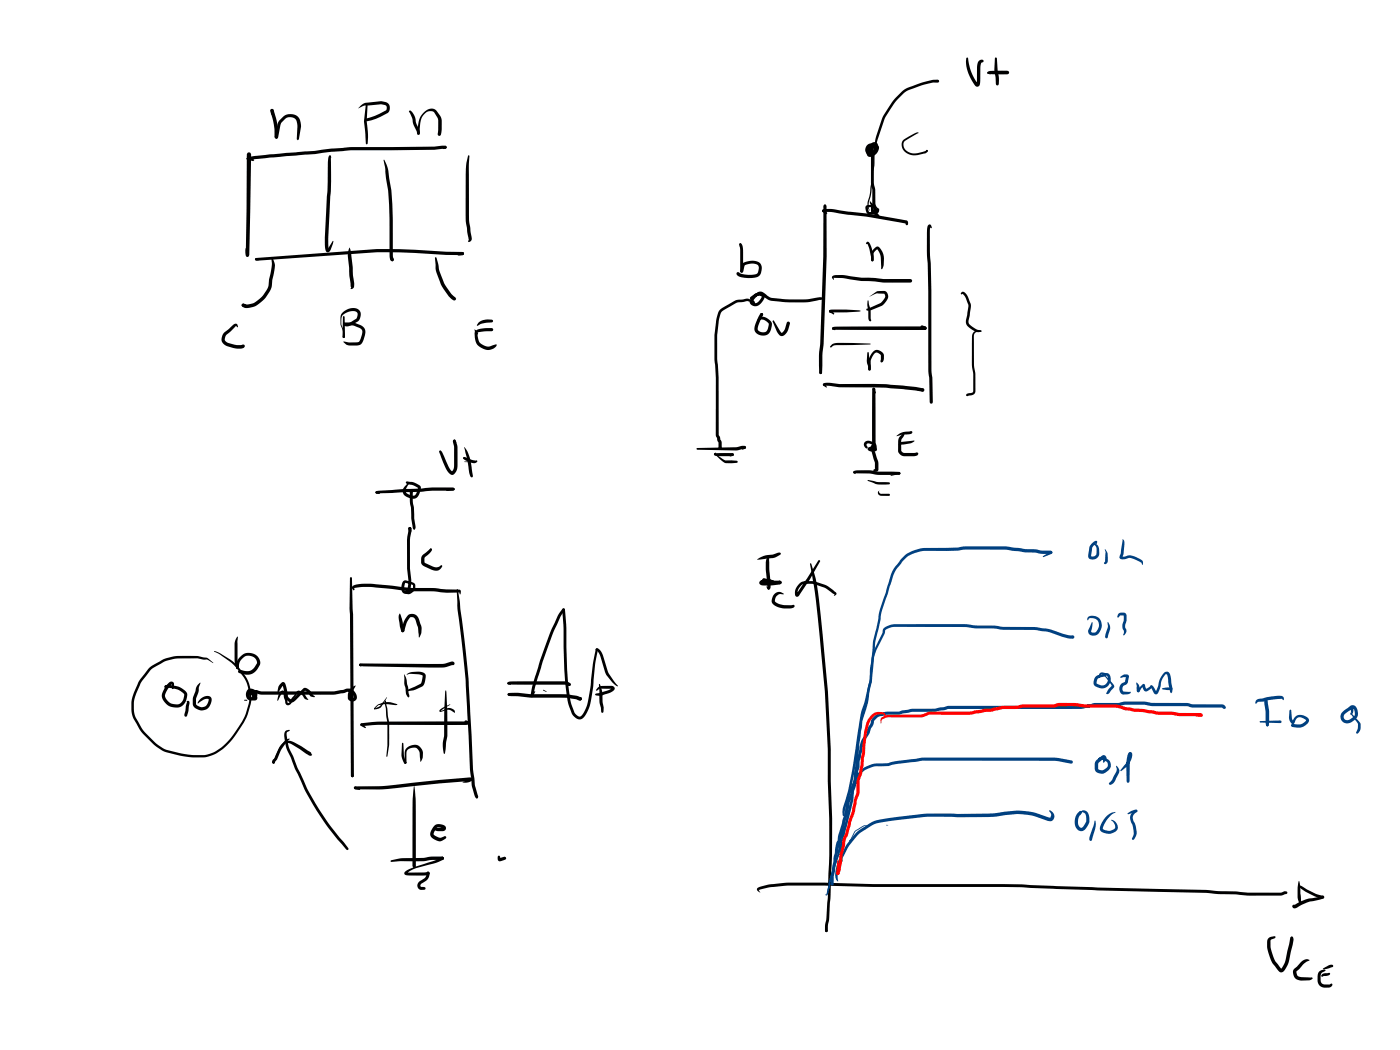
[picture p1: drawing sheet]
<svg xmlns="http://www.w3.org/2000/svg" width="285mm" height="214mm" viewBox="0 0 285 214" stroke-linecap="round" stroke-linejoin="round" font-family="sans-serif">
<g fill="#000">
<path d="M196.7 11.8l.2-.1 .2 .1a10.2 10.2 0 0 0 2 5.2l-.3 .1 .1-3.4a1.18 1.18 0 0 1 1.1-1.6l.3 .3-.1 .2-.4 .2-.2 .6v3.1a.93 .93 0 0 1-.5 1.2h-.2a7.5 7.5 0 0 1-2.2-5.9zM201.1 14.6h.1a12.9 12.9 0 0 1 4.2-.1l.1 .3-.1 .2-.3 .1h-3.9l-.2-.2zM201.1 14.7l.3 .1 .3 .3-.6-.1zM202.8 11.6l.2 .2 .1 2.6a6.2 6.2 0 0 1 .2 2.9l-.2 .1-.3-.3-.3-2.6 .1-2.7zM50.3 32.1l1.3-.3 3.3-.4 9.2-.7 3.8-.5a56.6 56.6 0 0 1 8.9-.3h11.6l1.6-.2h.7l.2 .3-.3 .3-2.2 .2-11.6 .1a99 99 0 0 0-14.2 .9l-7.6 .6-4.5 .5-.2-.1zM50.4 31.1l.3-.1 .3 .1 .1 .3-.3 20.4-.1 .3-.3 .2-.3-.1-.1-.4 .3-20.4zM50.3 32.1h.5l1 .5-.2 .2-1.1-.2-.3-.3zM55.1 22.3l.3-.1 .3 .3-.1 .8-.2 .1-.2-.1zM55.1 22.3h.5a12.8 12.8 0 0 1 1 5.5l-.1 .3-.2 .1-.3-.2a16.4 16.4 0 0 0-.9-5.4v.1zM56.9 24.5l.7-.7a2.17 2.17 0 0 1 3.5 .7l.2 1.3-.4 2.6-.3 .2-.2-.3 .2-2.6-.2-1a1.13 1.13 0 0 0-1-.8l-1 .1-1.1 1-.7 3-.3 .2-.3-.1v-.3l.5-2.5zM67 31.7h.3l.1 .4h-.3zM67 31.8a.22 .22 0 0 1 .3-.1 .22 .22 0 0 1 0 .3l.1 .1a93.9 93.9 0 0 1-.3 11.1l-.3 5.2 .1 2.3 .2 .3a.44 .44 0 0 1-.6 .3 .44 .44 0 0 1-.3-.5l-.1-2.4 .6-9.5 .1-5.9z"/>
<path d="M73.4 21.5l1-.6 2.5-.2a3.1 3.1 0 0 1 2.1 .3 1.34 1.34 0 0 1-.2 2.1 9.3 9.3 0 0 1-4.3 1.6l-.2-.3v-.2l.3-.1a14 14 0 0 0 4-1.6 .7 .7 0 0 0-.2-1.1l-.8-.2-3.3 .3-1.4 .6zM74.5 21.2l.2-.2 .2 .2-.2 3.5 .2 3.2v1.3l-.2 .2-.2-.2-.4-4.5zM78.1 32.5l.2 .1 .4 .8 .4 1.5a53.4 53.4 0 0 1 .9 13v4.3l.2 .7a.41 .41 0 0 1-.5 .2 .41 .41 0 0 1-.3-.5l-.1-.4a145.3 145.3 0 0 0-.3-13.4zM83.2 22.7l.2-.2a3.4 3.4 0 0 1 1.4 2.6v.2a2.59 2.59 0 0 1 .7 1.9l-.1 .2a.53 .53 0 0 1-.6-.7 7.9 7.9 0 0 1-1-2.9zM86.3 22.9a1.77 1.77 0 0 1 2.6-.3l.8 1.1 .2 .9a5.1 5.1 0 0 1-.2 3h-.5l-.1-.3 .1-2.9-.8-1.5a1.62 1.62 0 0 0-2.4 .9 7.7 7.7 0 0 0-.6 3.6h-.4l-.1-.3a5.9 5.9 0 0 1 1-3.8zM90.2 29.9l.4-.2 .3 .3-.1 .2-.5 .2-.2-.3zM95.3 31.7l.1-.1 .2 .1-.1 1.9v11.2l.6 3.7-.2 .5a.3 .3 0 0 1-.3 .3 .3 .3 0 0 1-.3-.3l.2-.2-.6-3.4-.1-1.6v-9.4zM177.3 29.3a.74 .74 0 0 1 1-.3 .74 .74 0 0 1 .4 .9 1.08 1.08 0 0 1-.5 1.3 1.08 1.08 0 0 1-1.3-.2l.6-1.2 .3-.1 .4 .3h-.5l-.5 .9a.82 .82 0 0 0 .9-.1 .82 .82 0 0 0 .2-.9v-.2a.41 .41 0 0 0-.3-.5 .41 .41 0 0 0-.5 .4l-.3 .5v.8a1.3 1.3 0 0 0 1.1-.9v-.6h.1l-.5 .9a.73 .73 0 0 1 0-.8 .73 .73 0 0 1 .7-.3l.1 .8a1.43 1.43 0 0 1-1.8 1.1v-1zM182.4 19.9a6 6 0 0 1 3.4-2.4l1.1-.4a13.9 13.9 0 0 1 4-.9l.2 .1v.4a16.8 16.8 0 0 0-6.9 2.1 17 17 0 0 0-4.1 5.4l-1.2 3.7a3.3 3.3 0 0 0-.3 2.4l-.2 .1a3 3 0 0 1 0-2.7l.7-2a13.9 13.9 0 0 1 3.1-5.6zM176.6 29.5a1.7 1.7 0 0 1 2.4 .5 1.82 1.82 0 0 1-2.3 1.8 1.55 1.55 0 0 1 .1-1.6 1.55 1.55 0 0 1 1.5-.7 .67 .67 0 0 1 .3 1l-.1 .4-.2-.8-.3-.2a1.28 1.28 0 0 0-.9 1.5 1.48 1.48 0 0 0 1.3-1.4 1.27 1.27 0 0 0-1.4-.1l-.1 .1a.69 .69 0 0 0 .3 1.1h.3l.4-.4v-1h.1l-.1 7.5 .3 1.3v2.9l.3 .9v.9l.6 .8-.3 .3-.8-.7-.1-1.2-.3-1v-2.7l-.3-1.5v-7.3a.59 .59 0 0 1 .6-.7 .59 .59 0 0 1 .6 .8 1.43 1.43 0 0 1-.8 1.7 1.23 1.23 0 0 1-1.4-.7 1.23 1.23 0 0 1 .3-1.5zM183.9 28.5l2.2-1.3 .7-.3 .2 .1-2.5 1.5a1.41 1.41 0 0 0-.5 1.5 1.41 1.41 0 0 0 1.1 1l1.2 .2 2.3-.5 .1-.2 .2 .1v.3l-.3 .2-1.8 .5a2.56 2.56 0 0 1-3.2-1.7v-.8zM188.7 30.5l.2 .2-.2 .2-.1-.2z"/>
<path d="M188.6 30.5l.3 .3-.6 .5zM50 50.6l.1-.1 .1 .1 .5 1.3-.1 .3-.2 .1a1.47 1.47 0 0 1-.4-1.7zM52 52.6l24.7-1.9h4.7l9.4 .6h3.3l.3 .1 .1 .2-.3 .3h-3.4l-9.4-.5h-4.7l-24.2 1.7-.5-.1zM52 52.6h.7l.2 .2-.2 .2h-.5h-.2zM55.2 52.5l.2-.1 .1 .1 .4 .9a10.2 10.2 0 0 1-.5 4 6.5 6.5 0 0 1-3.2 4.8l-1.4 .5a1.35 1.35 0 0 1-1.6-.6l.3-.3 .6 .2a5.3 5.3 0 0 0 4.4-3.4l.8-4.2zM67.8 49.1h.1l-.1 .5-.5 1.3-.4 .4h-.4v-.5l.3-.2zM71.1 50.4l.4 1.3 .6 5.9-.1 .9-.5 .4-.7-6.9zM79.6 52.3l.2-.1 .2 .2 .2 .5-.1 .2h-.5zM79.6 52.7l.3-.1 .2 .1 .1 .2-.2 .3-.4-.1zM88.5 52.5l.2-.2 .2 .2 .6 2.7a11.8 11.8 0 0 0 2.4 4.7l1 .9a.58 .58 0 0 1-.6 .4 .58 .58 0 0 1-.5-.4l-.4-.5a13.9 13.9 0 0 1-2.7-5.7zM93.2 51.6l1-.3 .3 .3-.2 .3-.9 .1h-.2zM93.9 51.5l.3-.2 .2 .1v.4l-.2 .2-.3-.1z"/>
<path d="M150.5 49.7l.2-.1 .2 .2-.1 .5-.2-.1zM150.6 49.6h.3v.3l-.4-.1zM151.2 53.6a2.85 2.85 0 0 1 3.7 .2 2.27 2.27 0 0 1-.5 2.5 5.2 5.2 0 0 1-4.3-.2l-.2-.4 .1-.2 .3-.1 .3 .2a5.4 5.4 0 0 0 3.4 .2l.3-.3 .2-.9a.9 .9 0 0 0-1.1-.9l-1.8 .3-.3 1.3-.3 .2-.3-.3zM150.6 49.6h.1a.7 .7 0 0 1 .6 .9v4.7l-.3 .3-.3-.3zM167.5 42.7l.7-.2 1.6 .1 3 .5 3.6 .4 8.1 1.4a.57 .57 0 0 1 .4 .4 .57 .57 0 0 1-.3 .6l-.1-.1-.2-.4 .2 .1-8.2-1.4-3.6-.4-3.3-.5h-1.8l-.2-.3zM167.8 41.7h.4v.2l-.1 .5-.1 .1-.3-.2zM167.5 42.8l.1-.1 .9 .7-.3 .2-.6-.3-.2-.3zM167.8 41.7h.4l.1 .5v10l-.9 23.7-.1 .2h-.4a21.1 21.1 0 0 1 .1-6.1l.6-17.8 .1-10zM169.5 56.2h.1a7.4 7.4 0 0 1 3.5 0l2.3 .3 2.8 .1 1.6 .2h5.6l.2 .1 .1 .3-.1 .2-.2 .1h-5.6l-1.6-.2-2.8-.1-3.5-.5-2.2-.2v.5l-.3-.4zM176.5 49.3a.53 .53 0 0 1 .7 .5l.7 2.5v.7l-.3 .2-.2-.2-.4-2.2-.4-1.2h.1l-.3 .1-.1-.1zM177.8 31.1l.1-.1 .2 .1a10.6 10.6 0 0 1-.3 3.7l-.1 2.1-.3 2.5-.5 2 .1 1.5-.3-.7-.1-.9 .5-2 .4-2.5 .1-2a9.7 9.7 0 0 0 .2-3.7zM177.9 50.7l.7-.5a1.28 1.28 0 0 1 1 1l.4 1.1a3.8 3.8 0 0 1-.3 2.3l-.1 .2-.2-.1-.1-2a3.3 3.3 0 0 0-.7-2l-.7 .8v1.5l-.3 .2-.2-.2v-1.5z"/>
<path d="M177.5 41.9l.2-.1a.31 .31 0 0 1 .4 .2 .31 .31 0 0 1-.2 .4 .31 .31 0 0 1-.4-.1l.3-.2-.2 .2 .1 .1-.2-.1zM177.1 40.9l1.7 1.5a.69 .69 0 0 1-.4 1.2l-.5 .1a1.35 1.35 0 0 1-1.4-.3 1.1 1.1 0 0 1 .1-1.6l.7-.1 .5 .6-.1 .5 .1-.5-.5-.1h-.6l.3 1h.4l-.1-1 .5 .1 .1-.1v.5a.35 .35 0 0 0 .5-.3l-.4-.3-.2 .2 .6 .3a1.48 1.48 0 0 1-1.1-.9zM189 45.8h.5l.2 .6-.2 .1-.3-.4 .2 .1-.1 2.5a438 438 0 0 1 .4 27.1l.1 1.1 .1 5-.3 .3-.3-.3-.1-5-.2-1.4a485.2 485.2 0 0 0-.3-26.8l.1-2.2zM195.8 59.5l.3-.1 .5 .3 .4 .5 .4 1.1a1.92 1.92 0 0 1 .2 1.5l-.4 3a3.9 3.9 0 0 0 1.9 1.4l.8 .2a1.62 1.62 0 0 1-2-.3l-.8-.6-.4-.6v-.7l.5-3.1-.7-1.7-.5-.6-.3 .2-.1-.2zM45.6 67.7l1.9-1.6a.51 .51 0 0 1 .9 .1v.4l-.4-.3-2 2a.89 .89 0 0 0-.2 .9 .89 .89 0 0 0 .7 .6l1.6 .5 1.4-.2 .3 .1a.62 .62 0 0 1-.8 .8 6.8 6.8 0 0 1-3.1-.7 1.57 1.57 0 0 1-.3-2.6zM49.3 61.9l.2-.1 .5 .1 .2 .3-.7 .3-.3-.4zM69.7 63.7a2.46 2.46 0 0 1 3.5-.4 1.78 1.78 0 0 1-.4 2.2l-.9 .5a1.4 1.4 0 0 1-2 .1l.1-.3h.4a1.11 1.11 0 0 0 1.2-.3l1-.7 .2-1.1a1.14 1.14 0 0 0-1.5-.3 1.76 1.76 0 0 0-1.8 1.6v1.1l.5 1.3 .2 1.2-.2 .2-.3-.2a2 2 0 0 0 0-1.6l-.4-.9v-1.4l.1-.6zM69.9 65.9l.3-.2 .2 .1v.3l-.2 .2-.2-.1zM70 65.7a4.6 4.6 0 0 1 4.1 1l.3 .9-.4 1.5a1.34 1.34 0 0 1-1.3 1.3l-1.9-.1-.9-.7 1.3 .1 1.9-.1 .3-.7 .4-1.1a.87 .87 0 0 0-.7-1.1 4.3 4.3 0 0 0-2.8-.5h-.3l-.1-.2zM69.8 64.5l.2-.2 .2 .2v4.1l-.2 .2-.3-.2zM96.6 67.1l.5 .3 .2 1.2a2.24 2.24 0 0 0 3.5 1.6l.2-.1a.38 .38 0 0 1-.2 .6 2.66 2.66 0 0 1-4.1-2.1zM96.9 67.3a3.1 3.1 0 0 1 2.1-.5h1.1l.3 .3-.3 .3-2.9 .2 .2 .4-.2 .2-.4-.5z"/>
<path d="M97.4 65.7l.5-.4 1-.2h1.2l.3 .3-.3 .2-2 .3-.9 .5-.1-.2zM146.6 63l2.7-1.6a3.1 3.1 0 0 1 2-.4l.9-.2 1.1 .3 .3 .2 .2 .6-.2 .1-.4-.5-1-.2-2.1 .3-2.7 1.5-.6 .7-.4 1.5-.4 2.9v5.2a85.1 85.1 0 0 1 .3 11.6v3.5l.6 1.7v1.1l-.3 .3-.3-.3v-1.2l-.5-1.3-.1-1.1a115.8 115.8 0 0 0-.2-14.2v-5.4l.4-3.4 .4-1.1zM154.9 63.8h.4l.1 .2-.6 .9-.1-.1zM154.9 63.8h.4v.4h-.4zM154.8 63.9l.3-.2 .3 .3-1.1 2.8a.84 .84 0 0 0 1 .9h.2a.86 .86 0 0 0 .9-.8l.1-1a1.95 1.95 0 0 0-1.4-.9l-.3 .1a.31 .31 0 0 1-.2 .2 .31 .31 0 0 1-.3-.1 1.37 1.37 0 0 1 2.3-.1l.6 .7-.2 1.2a1.73 1.73 0 0 1-1.8 1.3 1.73 1.73 0 0 1-1.6-1.4l.4-1.4zM157.4 65.2l1.8 2.6 .5-.7 .6-1.6 .4 .1 .1 .3-.3 1.1a1.56 1.56 0 0 1-1.6 1.4l-.7-.9-.9-2.1zM167.1 75.1l.3 .8-.3 .3-.3-.3zM167.1 60.7l.2-.1 .1 .2-.3 .3-.1-.1zM152.8 60.5l.9-.7a1.38 1.38 0 0 1 2 .6l-.2 .5-.5 .8a1.26 1.26 0 0 1-1.3 .7 1.26 1.26 0 0 1-1.1-1.1 2.95 2.95 0 0 1 2.5-1.9l1.6 1.1 .6 .2a29.5 29.5 0 0 0 9.9-.2l.2 .3-.2 .2a24.9 24.9 0 0 1-10.1 .2l-.8-.2-1.4-1a2.59 2.59 0 0 0-1.7 1.5 .73 .73 0 0 0 1.2-.1l.5-.6 .1-.5-.8-.1-1.3 .7-.2-.2zM167.6 78.1l1.1-.2a19.7 19.7 0 0 0 4.9 .3h4.3a51.7 51.7 0 0 1 10.2 1v.4l-.3 .1a69.5 69.5 0 0 0-9.9-.8h-4.3a21.7 21.7 0 0 1-5.2-.4h-.8zM167.6 78.1h.4l.3 .8-.7-.4zM168.9 63.2l.4-.2h3l2.9 .3-2.9 .3h-3.3l-.2-.2z"/>
<path d="M169.3 70.2l.7-.3 1.5-.1a26.3 26.3 0 0 1 5.7 .2v.1a26.3 26.3 0 0 1-5.7 .2h-1.6l-.8 .5-.1-.2zM169.4 66.8l.2-.2 .3 .3-.3 .2zM169.5 66.7l1-.2h17.8l.3 .1 .1 .2-.1 .3-.3 .1h-16.9l-1.8-.1-.2-.2zM168.9 63.2h.4l.6 .7-.2 .1-.4-.2a.4 .4 0 0 1-.4-.6zM169.5 66.7l.3 .1 .3 .3-.1 .1-.5-.1zM177.8 71.6a1.34 1.34 0 0 1 2.2 .8l-.1 .9-.4 .5a.6 .6 0 0 1-.1-.8l-.1-.7-.9-.5a2.12 2.12 0 0 0-1.1 1.8v1.6l-.3 .2-.2-.2v-1.8l.4-.9zM176.7 61.2a8.7 8.7 0 0 1 .6 3.7l.1 .4-.2 .1-.3-.1-.1-.5-.2-2.7zM176.7 71.6l.2 .2 .1 1.8 .3 1v.6l-.3 .2-.2-.2-.3-1.7 .1-1.7zM177 60.4l.7-.5a2.28 2.28 0 0 1 2.3-.7 1.21 1.21 0 0 1 .8 .9 1.21 1.21 0 0 1-.4 1.2l-.9 1-2.2 .9h-.7l-.2-.1a.34 .34 0 0 1 .5-.3l2.3-1.1a1.9 1.9 0 0 0 1-1.6l-.2-.3-1.4-.1zM177.7 79h.4l.1 .3 .1 10.8 .3 1.4-.1 .3-.3 .1a1.89 1.89 0 0 1-.6-1.8v-10.1zM186.8 79.3l1.1-.2 .3 .3-.3 .3-1.1-.2zM187.5 66.3l.3-.1 .7 .3 .2 .3-.1 .3-.3 .1-.7-.4-.2-.3z"/>
<path d="M198.3 67.6l.6-.3h.8l.2 .1-.2 .1h-.6a.84 .84 0 0 0-.8 1 35.8 35.8 0 0 0 .3 7.6v3.5a1.1 1.1 0 0 1-1.4 1l-.3 .1-.2-.3 .2-.3 1.1-.2 .1-.2 .1-3.5a33 33 0 0 1-.3-7.9zM82.7 98.1h1.3l1.4 .7a1.05 1.05 0 0 1 .1 1.5 1.51 1.51 0 0 1-2.5 1 1.3 1.3 0 0 1-.6-2.2l.7-.8 .2 .1-.6 1.1a.8 .8 0 0 0 .2 1l.9 .4h.6l.4-.5 .3-1.1-1.1-.5-1.2-.3-.2-.2zM89.5 91.9l.1-.1 .1 .1-.1 .4zM89.5 91.7l.3 .2-.1 .1-.2-.1zM89.4 91.9l.3-.1 .3 .3 1.4 3.1 .7 .8h-.1l.3-.5 .2-.8v-3.7l-.3-1.2 .3-.3 .4 .4a4.8 4.8 0 0 1 .3 2.5v1.2a3.4 3.4 0 0 1-.6 2.8l-.3 .3h-.3l-.7-.5a10.7 10.7 0 0 1-1.8-4.1zM90.8 99.8l.9-.1 .6-.3 .3 .2-.3 .2-1.3 .2zM92.3 89.6h.4l.2 .6-.6-.3zM92.1 99.5l.2-.2 .2 .1 .1 .3-.3 .1zM94.3 93.2l.3-.1 1.5 .5 .9 .1 .2 .2a.94 .94 0 0 1-1.4 .3l-.5-.2a1.28 1.28 0 0 1-1-.8zM94.6 94h1.4l-1.4 .1zM94.5 91.1a8.2 8.2 0 0 1 1.7 5.1l.1 .7-.3 .3-.2-.2-.3-.7-.4-2.8zM94.3 93.2l.3-.1 .3 .3h-.5z"/>
<path d="M141.9 91.2l8-.1 1.3-.3 .6 .1 .1 .2-.3 .3-1.7 .3-8-.1-.1-.2zM145.4 92.3h3.7l.3 .3-.3 .3h-3.2a.4 .4 0 0 1-.5-.6zM145.4 92.5l.2-.2 .2 .2-.2 .2zM145.7 92.5l1 .7a1.64 1.64 0 0 0 1.6 .5l1.7 .1 .2 .2-.2 .2-1.7 .1a1.93 1.93 0 0 1-1.8-.9zM145.4 92.4l.3-.2 .2 .1-.3 .4zM146.4 90.9l.2-.1a.42 .42 0 0 1 .3 .4 .42 .42 0 0 1-.3 .4 .43 .43 0 0 1-.2-.7zM148.9 92.4h.4v.4l-.4-.1zM148.9 92.5l.2-.2 .2 .1 .1 .3-.8 .2zM151.4 90.8l.4 .1 .1 .2-.1 .3-.7 .2-.1-.3zM173.8 96l.1-.1a8.3 8.3 0 0 1 3.6-.1l1.3 .2 4.2 .1 .3 .3-.3 .3h-1.3a15.5 15.5 0 0 1-4.7-.3h-3.1l-.2-.1zM173.8 96l.1-.1 .3 .2 .1 .3-.2 .1-.4-.2zM176.7 97.8l1.9 .3 2.4 .1 .2 .2-.2 .2a5 5 0 0 1-3.1-.3l-1.2-.4z"/>
<path d="M176.1 90l.8-.3 1.1 .4a.97 .97 0 0 1 .2 1.6 .97 .97 0 0 1-1.6-.3l.2-.3 .5-.2 .2 .2-.4 .4v-.2a.48 .48 0 0 0 .7 0 .48 .48 0 0 0-.1-.7l-1-.3-.3 .1 .1 .4a.26 .26 0 0 1 .1 .3 .26 .26 0 0 1-.3 .2 .85 .85 0 0 1-.2-1.3zM177.7 79h.4l.2 1-.1 .1-.5-.7zM177.5 90.5l.3-.1 .5 .4h-.5l1 3.1 .1 1.7a.58 .58 0 0 1-.5 .4 .58 .58 0 0 1-.6-.2l.1-.2 .4-.1-.2 .1v-1.5l-.7-2.6-.1-.5zM178.8 100.1l.3-.2-.1 .3 .3 .3h1.7l.2 .3-.2 .2h-1.6a.62 .62 0 0 1-.6-.9zM182.6 88.7a4.5 4.5 0 0 1 2.8-.9h.3l.1 .2-.3 .3-1.8 .2-1.1 .3zM183.2 90.2l.5-.2 2.4-.3v.2a3.3 3.3 0 0 1-2.3 .6l-.5 .2a.21 .21 0 0 1-.3-.1 .21 .21 0 0 1 0-.2zM182.8 96.2l.4-.1v.5h-.3l-.1-.2zM181.3 96.7l1.8-.6 .2 .3-.2 .2-1.7 .3zM183.9 88.1l.2-.1 .2 .2-.8 1.4v2.2l.6 .4h2.2a.49 .49 0 0 1 .7 .2l-.2 .3-.6 .2h-2.1a1.36 1.36 0 0 1-1.2-1.1v-2.4zM71.3 117.6l.2-.1 .2 .2 .2 7.4 .2 32.9-.4 .3-.3-.3-.2-34zM76.5 100.1l.4 .1-.1 .2h-.3zM76.5 100.1l.6-.2 10.9-.6h4.2l.4 .3-.4 .3h-4.2l-2.2 .2-9.1 .4-.3-.2z"/>
<path d="M76.5 100.1h.2l.7 .3a.47 .47 0 0 1-.6 .2 .47 .47 0 0 1-.3-.5zM83.2 107.4h.5l.1 .2-.3 2.3v5.9a9.5 9.5 0 0 1 .1 3.7v.5a.96 .96 0 0 1-1.2 .9 .96 .96 0 0 1-.7-1.3v-.2a1.02 1.02 0 0 1 1-1.2l1.4 .4a1.35 1.35 0 0 1 .4 1.4 1.35 1.35 0 0 1-1.1 1 .61 .61 0 0 1-.8-.3 .61 .61 0 0 1 .1-.8l.5-.3 .1 .2-.3 .4a.27 .27 0 0 0 .1 .4 .27 .27 0 0 0 .4-.2l.6-.6v-.7l-1.5-.4-.3 .7a.6 .6 0 0 0 .4 .9l.2-.3 .2-1.5-.2-2.7v-5.9zM83.3 107.3l.4 .1 .1 .2-.2 .3-.4-.1-.1-.2zM83.2 107.4l.3-.1 .2 .2 .1 .7-.2 .2-.4-.7zM83.5 99.8h.5v.2l.1 2.3 .5 5.1-.3 .5-.3-.5-.3-1.8v-2.2l-.3-1.3zM84.3 107.5l.2 .2-.2 .2-.2-.2zM87.5 111.8l.2-.1 .2 .2-.2 .2zM87.5 111.9l.2-.2a.2 .2 0 0 1 .2 .2 .2 .2 0 0 1-.2 .2 .2 .2 0 0 1-.2-.2zM86.1 113l1.4-1.1a.25 .25 0 0 1 .4-.1 .25 .25 0 0 1-.1 .4l-1.3 1.3-.1 1 2.1 1a1.44 1.44 0 0 0 1.4-.5 .55 .55 0 0 1-.3 .9l-.5 .3h-.6l-2.2-.9a1.53 1.53 0 0 1-.2-2.3zM154.2 113.9a6.3 6.3 0 0 1 3.4-1.1l.8-.3a.35 .35 0 0 1 .4 0 .35 .35 0 0 1 .1 .4l-.2 .1a4.1 4.1 0 0 1-2.7 .8l-1.8 .2zM154.9 118.1l1.1 .2 1.3-.2 .3 .3-.1 .3a2.96 2.96 0 0 1-2.3 .1l-.3-.4zM155.3 117.8h.4l1.9 .4h1.2l.3 .4-.1 .2-.2 .2-1.4-.1-2.1-.6-.1-.2z"/>
<path d="M155.3 117.9h.4l.1 .2 .3 .2-.3 .2-.4-.1-.2-.3zM156.4 113.3l.5-.3-.3 .9 .3 5.7-.4 .4h-.2l-.1-.4-.3-3.2a4.9 4.9 0 0 1 .3-2.9zM154.7 118.3l.7-.3 1.5-.1a.47 .47 0 0 1 .4 .4 .47 .47 0 0 1-.2 .5l-.2-.3v.2l-1.7 .1v-.3h1.6l2-.3 .2 .1 .1 .3-.2 .3-1.2 .2h-2.7a.5 .5 0 0 1-.3-.8zM165 114.7a23 23 0 0 1 1.7 7.3 383.8 383.8 0 0 1 2.4 30.9v6.2a237 237 0 0 1-.1 24.2l-.4 6.2-.3 .3-.3-.3v-1.3l.3-1.4a203.9 203.9 0 0 0 .5-20.2l-.3-7.5a279 279 0 0 0-2-33.6l-.6-5-1-5.7zM166.6 114.1l.2-.1 .2 .3-2.2 3.8-1.9 2.9a.56 .56 0 0 1-.7 .5 .56 .56 0 0 1-.4-.9 2.39 2.39 0 0 1 2.4-2.3h1.2l.9 .2a6.9 6.9 0 0 1 3.4 1.7l.1 .1a.49 .49 0 0 1 .5 .4 .49 .49 0 0 1-.2 .5l-.3 .1 .1-.3a.59 .59 0 0 1-.7-.4 6.9 6.9 0 0 0-3.5-1.7h-1.5a1.87 1.87 0 0 0-1.8 2.1l-.2-.1 .2-.3zM33.5 139.7l.2-.2 .3 .3-.3 .9-.1-.2zM40.3 139.4l.5-.4-.3 .9-.1 1-.5 1.3v1.2a1.41 1.41 0 0 0 1.7 .5 1.41 1.41 0 0 0 .9-1.6l-.9 .1-1.3 .8a.51 .51 0 0 1 .3-.7l.3-.3a1.42 1.42 0 0 1 2.2 0 1.99 1.99 0 0 1-1.4 2.3 1.99 1.99 0 0 1-2.5-1.2l.1-1.4 .7-1.9zM30.3 136.1l.7-.6a10.9 10.9 0 0 1 7.7-2l1.6 .1 1.8 .3 1.3 1.1-1.3-.7h-.8a7.7 7.7 0 0 0-3.3-.2 10 10 0 0 0-4 .4l-3.1 1.7-1.1 1.4a8.9 8.9 0 0 0-2 3.5 6.5 6.5 0 0 0 0 5.3 15.2 15.2 0 0 0 5.8 6.1 19.1 19.1 0 0 0 8.6 1.1 10.3 10.3 0 0 0 6-5l.4-.6a9.4 9.4 0 0 0 1.9-8.1l-.2-.6a13.2 13.2 0 0 0-5.5-6l-1.2-.6 .1-.2a13.8 13.8 0 0 1 6.3 5.2 8.2 8.2 0 0 1 1 5.7 15.6 15.6 0 0 1-3.1 6.4 9.1 9.1 0 0 1-6.7 4.4 20.3 20.3 0 0 1-8.2-1.4 14.8 14.8 0 0 1-5.9-6.8 8.3 8.3 0 0 1 .9-6.6l.4-.9zM48.9 133.7a2.24 2.24 0 0 1 2.6-.7 2.24 2.24 0 0 1 1.4 2.4l-.4 .8a2.52 2.52 0 0 1-3 1.1l-1-.3v-.3l.3-.3 .8 .2a1.84 1.84 0 0 0 2.3-.8l.4-.7a1.73 1.73 0 0 0-1.4-1.6 1.73 1.73 0 0 0-1.9 1l-.3 .5-.1 1.2h-.5v-.3a2.68 2.68 0 0 1 .8-2.2zM48.3 129.6l.1 .1v4.8l.3 1.3-.1 .4-.2 .1-.3-.3-.3-1.1v-3.5a2.78 2.78 0 0 1 .5-1.8zM71.8 119.4a8.3 8.3 0 0 1 4.8-.4l2.2 .1a67 67 0 0 0 10.4 .7l4.3 .2a.57 .57 0 0 1 .1 1l-.2-.5 .1 .1-2.6 .1a42.7 42.7 0 0 0-7.4-.3l-8.1-.9-3.3 .2 .1 .4-.2 .1-.3-.5zM51.9 140.6l.3-.1 1.1 .3h12a11.6 11.6 0 0 0 4.1-.3h.3a1.82 1.82 0 0 1 2.1-.1 1.82 1.82 0 0 1 .8 1.9 .95 .95 0 0 1-1 .5 .95 .95 0 0 1-.8-.8 2.1 2.1 0 0 1 1.6-2.4l-.9 1.8v.7h.4a.37 .37 0 0 0 .2-.3 .37 .37 0 0 0-.3-.3 .94 .94 0 0 0-1.1-.6l-1.2 .3a11.8 11.8 0 0 1-4.2 .2h-12.1l-1.2-.3-.2-.3z"/>
<path d="M73.2 135.2h16.9l1.7-.5a.52 .52 0 0 1 .8 .4l-.1 .3-.3 .1-.3-.3 .2 .2-1.3 .4-1.7 .1-15.2-.2-.7-.2zM73.2 135.2h.3l.2 .3-.2 .2-.3-.2zM81.3 125h.2l.3 1 .5 2.2-.1 .5h-.2l-.3-.1-.3-1.1-.2-1.9zM83.1 125.2a1.47 1.47 0 0 1 2.3 1.1l.4 1.4a2.81 2.81 0 0 1-.4 2h-.1l-.2-1.9-.5-1.7a.79 .79 0 0 0-1.1-.4l-.7 1.1-.5 1.8-.3 .1h-.2l-.1-.3 .5-1.7zM82.3 137.3a3.9 3.9 0 0 1 .6 2.1l.3 1.8a.54 .54 0 0 1 0 .8l-.6-.9-.3-2zM82.8 137.2a3.8 3.8 0 0 1 3.7-.1 1.37 1.37 0 0 1 0 1.6l-.2 .7-.3 .3a6.2 6.2 0 0 1-3.3 1.1l-.1-.2 .3-.1 2.8-1.4 .4-1.5-1.2-.3a3.5 3.5 0 0 0-2.1 .1zM93 120.1l.1-.2 .1 .1 .8 6.1a184 184 0 0 1 1.7 19l.6 11.5 .4 3.2 .5 1.9a.42 .42 0 0 1 .2 .5 .42 .42 0 0 1-.5 .3l-.3-.6-.5-1.8-.4-3.5a297.8 297.8 0 0 0-1.8-26.5l-.2-2.1a44.2 44.2 0 0 1-.7-7.9zM103.3 139.1l.2-.2 .3 .2-.3 .3zM103.4 138.9l1-.2h10.7l.6 .2 .5 .5-.3 .3-.8-.3h-11.3l-.4-.1zM103.4 139h.3l.3 .4-.6-.1zM114.5 123.9h.2l.3 .2 .3 3.1 .2 9.1a35.9 35.9 0 0 0 .9 7.2l.7 1.7 .5 .6 .5 .1a5.2 5.2 0 0 0 1.7-3.8l.9-6.9 .5-2.9 .3-.3 .2 .2-.5 3-.4 4.7a12.1 12.1 0 0 1-1.5 5.5l-.1 .3a1.36 1.36 0 0 1-1.3 .8 1.36 1.36 0 0 1-1.2-.8l-.2-.3a15.1 15.1 0 0 1-1.4-6l-.2-3.1zM115.4 139.4l.5-.4 .3 .4-.2 .3-.5-.1-.2-.1z"/>
<path d="M121.4 132h.3l.5 .4 .6 1.1a9.9 9.9 0 0 0 2.2 5.1l.8 1-.3 .1a6.7 6.7 0 0 1-2-2.3l-1.4-4.1-.8-1.1zM121.9 139.4l.2-.1a6.9 6.9 0 0 1 .6 3.6l.1 .4a2 2 0 0 1 0 1.8h-.2l-.2-.2-.3-1.7zM156.1 119.4l.6 .2v.4a.5 .5 0 0 1-.7-.5zM156.4 119.6h.3l.1 .2-.2 .2h-.3zM157.7 120.9l.4-.3 .6-.1 .9 .4-1 .1a1.19 1.19 0 0 0-.7 1.6l1.5 .6h2.3a.67 .67 0 0 1-.8 .7h-1.3a3.1 3.1 0 0 1-2.4-1.1 1.94 1.94 0 0 1 .5-1.9zM33.6 139.6l.5-.2 1.6 .2a2.89 2.89 0 0 1 2.4 1.7l-.2 1.2a2.21 2.21 0 0 1-3.1 1.4 2.4 2.4 0 0 1-1.2-4 1.67 1.67 0 0 1 1.4-1.1l.4 .4-.2 1.1-.3-.9a3.2 3.2 0 0 0-1.2 2.6 2.23 2.23 0 0 0 3.2 1.1l.4-.8 .1-1a3.5 3.5 0 0 0-1.8-1.1l-1.9-.2-.2-.2zM38 142.9l.1-.2a.39 .39 0 0 1 .4 .1 .39 .39 0 0 1 .1 .5l-.3 1.8-.3 .8h-.2h-.2l-.1-.3 .4-1.9 .2-.7h.2zM50.4 140.4a1.18 1.18 0 0 1 1.6 .2 1.18 1.18 0 0 1 0 1.6 .82 .82 0 0 1-.8-.8 .82 .82 0 0 1 .8-.9l.4 .1 .1 .2-.2 .3-.4 .2v.3h-.2v-.3l-.2-.3a.47 .47 0 0 0-.7-.1 .47 .47 0 0 0 0 .7l.1 .3h1l-.2 .2-.2-.5-.7-.4-.2-.2 .2-.3 .9 .3a1.04 1.04 0 0 1 .4 1.6h-1.1a1.3 1.3 0 0 1-.6-2.2zM57.4 151.5l1-.6a1.95 1.95 0 0 1 1.5 .2l2.7 1.7a.83 .83 0 0 1 .8 .6l.2 .3-.2 .1h-.4l-3.7-2.3a1.55 1.55 0 0 0-2.3 1l-1.1 2.8-.1 .2-.3-.1-.1-.2 1.4-2.9zM55.5 155h.3l.1 .2v.2l-.3 .1-.2-.3zM57.1 140.8a.61 .61 0 0 1 .7-.2 .61 .61 0 0 1 .4 .7l.4 1.8 .4-.2 1.2-1.8a.67 .67 0 0 1 .9-.4 2.5 2.5 0 0 1 1.3 1.2l.4 .5-.1 .1a1.5 1.5 0 0 1-1.2-1l-.9-.4-1.1 1.8a.75 .75 0 0 1-.9 .7 .75 .75 0 0 1-.6-1l-.5-1.6-.9 1.6h-.1l.2-1.1zM57 139.3a.61 .61 0 0 1 .8-.4 .61 .61 0 0 1 .4 .7l.4 2.2 .7 .6 2.5-2.2a1.46 1.46 0 0 1 1.8 1.1l.5 .5-.1 .2-.5-.1a.83 .83 0 0 1-.7-.7l-.6-.6-1.9 1.9a1.3 1.3 0 0 1-1.5 .4 1.3 1.3 0 0 1-.8-1.3l-.5-2.2h.3l-1.3 1.7 .2-1.3z"/>
<path d="M58.2 148.8l.7-.2 .1 .1-.6 .4v.7a9.6 9.6 0 0 0 1.4 4.5 54.3 54.3 0 0 0 10.2 17.2l.9 1.2v.3l-.2 .1a53.8 53.8 0 0 1-11.5-18.9 8.8 8.8 0 0 1-1.3-4.7zM57.9 150.9l.5-.4 .5-.1-1.6 2.2-.9 2-.4 .4-.1 .4-.2 .1-.3-.2a.82 .82 0 0 1 .5-.9l.9-2.1zM71.6 157.5l.1-.2 .4 .7-.4 .3-.3-.3zM73.5 147.3l3.7-.4 17.9-.1 .3 .4-.2 .3-.4 .1h-17.9l-3.2 .2h.1l-.4-.1zM73.4 147.4h.4l.7 .7-.2 .1-.8-.4-.2-.2zM76.6 143.7l.6-.3a4.1 4.1 0 0 1 2.3-.4l1.4 .4-.4 .2-2-.2-1.4 .1-.9 .9zM76.2 144.2l.1 .2zM78.5 142.6l.1 .8a28.6 28.6 0 0 1 .6 8.4l-.4 2.3-.1-.1 .2-2.4a48.9 48.9 0 0 0-.5-8.9zM76.2 144.3l1.2-.6 1.4-1.8-.5 1a1.94 1.94 0 0 1-1.9 1.5h-.2zM82 151.2l.1 .1 .2 2.7 .5 1.3a.41 .41 0 0 1-.6 .1 .41 .41 0 0 1-.2-.5l-.3-1.2 .1-2.4zM82.9 152.2a1.85 1.85 0 0 1 1.9-.5 1.85 1.85 0 0 1 1.3 1.6 2.58 2.58 0 0 1-.4 1.7h-.1l-.2-1.7a1.36 1.36 0 0 0-1.4-1.1 1.36 1.36 0 0 0-1.3 1.3l.1 1.8-.3 .2-.2-.2 .1-2.2 .1-.5zM82.4 155.1l.3 .1-.1 .3h-.2z"/>
<path d="M90.7 140.6h.1l.1 .4 .2 6a17.5 17.5 0 0 1-.3 4.9l-.3 1.6a6.3 6.3 0 0 1-.1-3.8l.1-4.9zM89.6 144.5l1-.6 1.1-.5-2 1.3 .6-.1a1.39 1.39 0 0 1 2.3 .4l-.1 .1-.2-.1a1.68 1.68 0 0 0-2.2-.2l-.3 .1a.24 .24 0 0 1-.4-.1 .24 .24 0 0 1 .2-.3zM94.6 146.7a.5 .5 0 0 1 .6 .1 .5 .5 0 0 1 .1 .6l-.2 .1-.4-.3-.1-.2zM95.5 158.4l.3-.1 .2 .2v.4l-.2 .1-.3-.1zM94.2 159.2l1.6-.8a.45 .45 0 0 1 .3 .5 .45 .45 0 0 1-.5 .3 1.13 1.13 0 0 1-1.4 0zM103.4 141.2l2-.1a62.6 62.6 0 0 0 10.1 .3l2 .3 .9 .3 .1 .3a.48 .48 0 0 1-.8 .3l-2-.5-1.6-.1a50.9 50.9 0 0 1-8.7-.2l-1.8-.1-.2-.1zM103.4 141.2l.4-.1 .4 .6h-.7l-.2-.3zM114.5 124l.2-.1 .3 .2-.9 1.4a59.2 59.2 0 0 0-3.5 8.8l-1.6 5.5-.4 1.9-.3 .3-.3-.3 .3-1.8 1.4-4.4a63.1 63.1 0 0 1 3.8-10zM108.8 140.8h.2l-.5 1-.4 .1v-.4zM110.6 140.5l.7 .4-.7-.3zM117.6 142h.8l.1 .3-.1 .2h-.5l-.3-.4zM121.7 140l.7-.3 2-.1a.59 .59 0 0 1 .7 .5 .59 .59 0 0 1-.4 .7l-1 .4a3.9 3.9 0 0 1-2.4 .4l-.2-.2 .2-.2 1-.1 1.6-.6 .7-.4v.2l-2.4-.1-.7 .5-.2-.2z"/>
<path d="M72.1 160.2l.3-.1a61.6 61.6 0 0 0 11.7-.7l11.4-1.1 .4 .1 .2 .3-.3 .3-11.6 1.1a56.4 56.4 0 0 1-11.8 .6l-.3-.1zM72.1 160.2l.3-.1 1 .6-.2 .1-1-.1-.2-.3zM79.6 175.2a34 34 0 0 1 7.1-.6l2.1-.2a1.81 1.81 0 0 1 1.5 .1v.5l-.3 .1h-2.1l-1.6 .2h-4.7l-2 .2-.1-.2zM84.2 176l.4 .4-.3 .3a.37 .37 0 0 1-.1-.7zM84.3 160.1l.3 2.5 .1 3.6v10.2l-.4 .3-.2-.1v-.4l-.1 .1v-13.1zM86.9 177.6l.4-.1 .2 .3-.1 .2-.4 .1-.2-.3zM86.9 177.6l.3-.1a.86 .86 0 0 1 0 1.3l-1.6 1.4 .1 .4 .9 .1v.4l-.9 .1a.97 .97 0 0 1-.7-.9 .97 .97 0 0 1 .6-1l1-.6zM88.5 168.1a1.74 1.74 0 0 1 2.3 .4 .65 .65 0 0 1-.8 .7 1.8 1.8 0 0 1-1.5-.2l-.2-.4 .1-.1h1.8l-.1 .2-.6-.2h-.5l-.6 .8-.1 .6 1.2 .7 1.1-.4 .3 .3-.2 .2-1 .6-1.3-.4a1.2 1.2 0 0 1-.6-1.9zM89.8 174.5l.2-.1 .3 .1v.5l-.2 .1-.3-.1zM82.4 177.5l1.2-.7 4.9-1.6 1.6-.8 .2 .1 .1 .3a6 6 0 0 1-3.1 1.3l-2.8 .7-1 .5-.7 .6-.1-.3h3.6l.8-.1 .4 .3-.3 .3-.9 .2h-3a.64 .64 0 0 1-.9-.7zM96.9 162l.2 .1 .2 .2-.1 .2-.3-.1-.1-.2zM97 162.1h.3l-.1 .4h-.3z"/>
<path d="M101.4 174.3h.4l.1 .5-.2-.1 1-.3 .3 .1v.4l-.9 .4a.63 .63 0 0 1-.8-.2 .63 .63 0 0 1 .1-.8zM264.4 179.4l.3 1.2 .1 2.2 .2 .9a.27 .27 0 0 1-.1 .5 .27 .27 0 0 1-.4-.3 9 9 0 0 1-.1-4.5zM154.2 180.9l.7-.4 2.2-.5a72.9 72.9 0 0 1 12.7-.2l8 .2 30.2 .1 15.5 .6 22.1 .5 8.5 .5h6.8a1.01 1.01 0 0 1 1.1-.1v.4l-1.2 .3-6.8 .1-8.5-.6-22-.5-15.5-.7h-13.1a662.7 662.7 0 0 1-29.7-.3 46.8 46.8 0 0 0-8.3 .3l-2.4 .5 .3 .7-.6-.5zM168 189.2l.4 .2v.3h-.3zM258.2 191l.5-.3 .8-.1 .2 .1-.1 .3-.7 .3-.2 .3a7.6 7.6 0 0 0 2.2 5.7l.8-1.6 .9-4.5 .2-.4 .2-.1 .2 .1 .1 .7-1.1 4.9a2.23 2.23 0 0 1-1.3 1.6h-.2a7.4 7.4 0 0 1-2.7-6.6zM262.8 190.8h.4l.1 .2-.2 .3-.3-.1zM264.4 180.4l.5-.1 3.2 1.8a2.06 2.06 0 0 1 1.5 .5l-.3 .3-1.5-.4-2-1-1.2-.8v-.1v.9l.4 2.5-.2 .2-.2-.3a5.1 5.1 0 0 0-.2-2.5zM263.5 197.2l1.9-1.7 .7-.2 .5 .1v.2l-1.1 .6-1.5 1.6a.94 .94 0 0 0 .9 1.1l2.2 .1 .2 .2-.7 .4-1.7 .1a1.57 1.57 0 0 1-1.4-2.5zM269.2 198.4l.5-.2 1.1-.1a.73 .73 0 0 1-1.1 .6l-.5 .2-.2-.2zM269.4 197.2l.9-.5a.8 .8 0 0 1 1.2 0l-.1 .2-1.2 .3-.8 .2zM263.2 184.3h.5l-.1-.1 .5-.3a15.1 15.1 0 0 1 5-1.5l.4 .1 .1 .2-.1 .2-.4 .2a12 12 0 0 0-4.6 1.4l-.5 .4a.49 .49 0 0 1-.6 0 .49 .49 0 0 1-.2-.6zM268.6 197.8l1.1-.4 .2 .2-.9 .6-.1 1.4a.81 .81 0 0 0 .8 .8h1a.32 .32 0 0 1 .6 .1l-.5 .5-1.1 .1a1.44 1.44 0 0 1-1.4-1.5v-1.1z"/>
<circle cx="50.5" cy="32.3" r=".31"/>
<circle cx="56.3" cy="27.9" r=".34"/>
<circle cx="90.6" cy="30" r=".3"/>
<circle cx="50.4" cy="52" r=".32"/>
<circle cx="151" cy="55.2" r=".3"/>
<circle cx="167.6" cy="42.9" r=".26"/>
<circle cx="169" cy="63.4" r=".26"/>
<circle cx="188.3" cy="66.8" r=".35"/>
<circle cx="83.7" cy="100.1" r=".32"/>
<circle cx="158.8" cy="118.6" r=".36"/>
<circle cx="73.3" cy="135.4" r=".23"/>
<circle cx="95.1" cy="147.2" r=".33"/>
<circle cx="118.1" cy="142.3" r=".35"/>
<circle cx="168.3" cy="189.5" r=".25"/>
<circle cx="269.3" cy="182.7" r=".28"/>
</g>
<g fill="#000">
<path d="M50.1 142.5l.2 .1z" fill-rule="evenodd"/>
<path d="M49.8 142.4l.5 .2-.5 .1-.1-.1z" fill-rule="evenodd"/>
</g>
<g fill="#004080">
<path d="M169.1 179.9l.3-.2 .3 .3-.3 .3z"/>
<path d="M178.1 145.7l.8-.4 1.4-.4 3-.1a13.6 13.6 0 0 1 5.2-.5 7.4 7.4 0 0 0 3-.3l.8-.1a6 6 0 0 1 2.9-.2h24.9l2.8-.6h4.8l1.7-.3h3.6l1.5 .3h7.2l1.1 .3 6.3 .1a.7 .7 0 0 1 .4 .8l-.2 .1-.5-.3h-6l-1.1-.3h-7.2l-1.6-.3h-3.5l-1.7 .3h-4.8l-2.8 .5-24.9 .1a5.2 5.2 0 0 0-2.8 .2h-.7a24.7 24.7 0 0 1-6 .3l-2.6 .6h-2.7l-1.6 .5-.8 .8-.2 .7-.5 .8-.3 1.1-1 1.5-1 4.1v1.2l-.3 .8v1.3l-.3 1.4-.6 2-.8 1.6-.4 2.5-1.8 6.4-1 6.2-.1 1.6-.3 .3-.3-.3v-1.5l1.1-6.5 1.8-6.4 .4-2.5 .8-1.7 .5-1.8 .4-1.4v-1.2l.3-.9v-1.2l.7-3.5 .4-.9 1-1.4 .3-1.1 .4-.7 .2-.8z"/>
<path d="M257.6 142.3l.1-.1 .3 .3-.3 .5-.2-.5z"/>
<path d="M257.6 142.3h.3l.3 1.1a12.8 12.8 0 0 1 .1 4.4l-.3 .1-.3-.3v-2.8l-.3-1.9z"/>
<path d="M257.8 147.5l.3-.1 .2 .2-.1 .2-.2 .1-.2-.3z"/>
<path d="M257.8 147.2l.4 .3v.3h-.4z"/>
<path d="M255.8 142.5l2.3-.6 2.8-.2a.52 .52 0 0 1 .5 .3 .52 .52 0 0 1-.1 .6l-.3-.3-2.3 .2-1.6 .4h-.9l-.5 .4-.1-.1z"/>
<path d="M256.4 147l.2-.2 4.1-.1 .2 .3-.2 .2-4.1-.1z"/>
<path d="M262.5 144.6l.2-.2 .2 .2 .2 1.7 .3 .6h-.3a1.9 1.9 0 0 1 1.3-1.3 1.78 1.78 0 0 1 2.1 1.2 2.37 2.37 0 0 1-2.3 1.4l-1.1-.2-.3-.3 .1-.2h1.9l.9-.6a.27 .27 0 0 0 .2-.3 .27 .27 0 0 0-.3-.2 1.19 1.19 0 0 0-1.3-.3 1.19 1.19 0 0 0-.8 1.1 .6 .6 0 0 1-.6 .1 .6 .6 0 0 1-.3-.6l-.2-.6z"/>
<path d="M273.3 145l.5-.5a1.7 1.7 0 0 1 1.6-.6l.2 .4-.1 .7-.2 .4-.3 .1 .1-.3-.1-.9 .2 .1-1.3 .9a.75 .75 0 0 0-.3 1l.3 .2a.95 .95 0 0 0 1 0l.8-.6 .1-.4-.1-.9-.3-.5a.6 .6 0 0 0-.8 .5 .88 .88 0 0 1 .8-1 .88 .88 0 0 1 .9 .8l.2 .8-.1 .7-.3 .4-.9 .7a1.39 1.39 0 0 1-1.9-.1 1.39 1.39 0 0 1 0-1.9z"/>
<path d="M274.9 145.1h.2l1.5 1.7a1.77 1.77 0 0 1-.3 2.6 .58 .58 0 0 1 .1-.9l.1-1.1z"/>
<path d="M223.1 137.7l.5-.2 .6-.1 .9 .2-.7 .2a1.05 1.05 0 0 0-1.1 1.4l1 .4a1.26 1.26 0 0 0 1.1-2l-1.2-.3-.3 .7a.66 .66 0 0 1 0-.9 .66 .66 0 0 1 .8-.1h.3a1.27 1.27 0 0 1 1.1 .7 1.27 1.27 0 0 1-.1 1.4 1.85 1.85 0 0 1-1.7 1.1 1.85 1.85 0 0 1-1.7-1l.2-.9z"/>
<path d="M224.9 137.5l1.5 1.5a.68 .68 0 0 1 .2 1.2l-.8 1-.3 .1-.2-.1 .3-.8 .8-.8v.1z"/>
<path d="M228.1 137.8l.5-.4a.71 .71 0 0 1 .8-.1 .71 .71 0 0 1 .4 .6l-.1 1a1.02 1.02 0 0 1-.9 .7 .82 .82 0 0 0 0 1.2h1.3l.2 .2-.4 .3-1.2 .1a1.31 1.31 0 0 1-.8-1.1 1.31 1.31 0 0 1 .7-1.3l.4-.2 .3-1.1 .1 .2-1.2 .1z"/>
<path d="M231.4 139h.1a1.68 1.68 0 0 1 .5 1.6l-.1 .3h-.2l-.2-.2z"/>
<path d="M231.5 140.5l.4-.1 .1 .3v.2h-.4l-.1-.2z"/>
<path d="M232 139.9l.2-.1a.63 .63 0 0 1 .9-.4l.2 .9 .9-.5a.4 .4 0 0 1 .4-.3 .4 .4 0 0 1 .3 .4l.5 .9-.1 .1 .6-1.5a4.1 4.1 0 0 1 1.1-2.4 .73 .73 0 0 1 .8-.2 .73 .73 0 0 1 .5 .6l.2 1.9a1.83 1.83 0 0 1-.1 1.9l-.1-.2-.6-3.5-.1-.2h-.3a3.3 3.3 0 0 0-1 2.2l-.1 .7a1.36 1.36 0 0 1-.8 1.2l-.4-.2-.7-1.3 .3-.1-.2 .3-.6 .5a.74 .74 0 0 1-.8 0 .74 .74 0 0 1-.4-.7v-.3h.3l-1.1 1.3-.3-.2z"/>
<path d="M236.7 140.1l1.3-.1a.57 .57 0 0 1 .7 .2 1.16 1.16 0 0 1-1.2 .3l-.8-.1-.1-.2z"/>
<path d="M170.7 171.4h.4v.7l-.8 .9z"/>
<path d="M179.9 127.9l1-.5 1.2-.3h14.9a21.2 21.2 0 0 0 5.5 .3l1.7 .2 6.5 .1 1.7 .2a9.3 9.3 0 0 1 4 1.2l2.2 .4v.4l-.7 .1a11.9 11.9 0 0 1-4-1.2l-3.3-.5-6.4-.1-2.6-.2a19.9 19.9 0 0 1-5-.3l-11.3-.1a12.4 12.4 0 0 0-3.9 .1l-1.1 .6-.1 .6a22.3 22.3 0 0 0-2.4 5.4l-.2 1.7a10.7 10.7 0 0 1-.6 4.7 16.7 16.7 0 0 1-1.4 5.9l-.9 7.2v2.3l-.9 5.1-.1 1.7-2.2 9.5-.1 1.7 .2 1.2-.1 .1-.5-1.4v-1.5l.6-3.2 1.6-6.5 .1-1.6 .8-5.2 .4-4.7 .5-3a9.7 9.7 0 0 1 .9-3.9l.4-1.7 .3-2.1a10.8 10.8 0 0 0 .6-4.6l.2-1.4a14.1 14.1 0 0 1 2.1-5.3z"/>
<path d="M217.5 129.6l.9-.2 .3 .3-.3 .3-.9-.2z"/>
<path d="M172 165.4l-.1 .7-.1 .1-.2-.3z"/>
<path d="M184.1 113.2a7.3 7.3 0 0 1 4.4-1.6l6.6-.1 1.3-.2 8.3-.1 4.2 .6 5 .3 .4 .4-.1 .2h-.4l.1 .1a6.3 6.3 0 0 1-2.8-.2l-2.3-.1-4.1-.6h-8.3l-1.3 .2-6.6 .1a5.9 5.9 0 0 0-5 2.5l-1 1.3-.6 1.2-2.4 7.4-.7 3.6a13 13 0 0 0-.7 4.4l-.2 2.5a31.5 31.5 0 0 1-1.3 7.8l-.9 2.9-1.5 10.2a48.7 48.7 0 0 1-2.2 9v.9l-.2 .3a2.23 2.23 0 0 1-.1-1.9 68.2 68.2 0 0 0 2.8-14.3l.7-4.6 1-3.1a29.8 29.8 0 0 0 1.2-7.2l.2-2.6a12.4 12.4 0 0 1 .8-4.4l.7-3.7 2.4-7.6a6.7 6.7 0 0 1 1.6-2.4z"/>
<path d="M212.3 113.3l1.5-1.1 .4 .1 .1 .2-.2 .3-1.6 .6z"/>
<path d="M174.1 169.2l1.8-1.1 1.4-.1-1.3 .2-1.7 1-1 1.8-.4 .3z"/>
<path d="M175.4 156.7l.7-.5a5.5 5.5 0 0 1 3.4-.8h1.3l1.8-.5 4.1-.4a14.4 14.4 0 0 1 4.2-.3h23.9l3.3 .6 .4 .3-.4 .4-3.3-.6h-23.9a18.1 18.1 0 0 0-5.1 .3l-3.1 .3-1.8 .5h-1.4a4.9 4.9 0 0 0-4.7 2.1l-1.8 3.9-.3 1.7a11.9 11.9 0 0 1-.7 4.2l-.8 3.9a10.4 10.4 0 0 1-.9 4l-1.2 3.8-.4 2.2-.2 .4-.3 .1-.2-.2 .2 .1 .1-.4 .4-2.3 1.2-3.8a9.9 9.9 0 0 0 .8-3.9l.9-4.3a11.8 11.8 0 0 0 .6-4.1l.3-1.4 1.2-2.7a5.8 5.8 0 0 1 1.7-2.6z"/>
<path d="M174.4 169.5l.3-.3a12.2 12.2 0 0 1 4-2.2l4.3-.7a48.9 48.9 0 0 1 11.9-.6l8.1-.2a16.6 16.6 0 0 1 10.6 1h.2a.97 .97 0 0 0-.2-1.4l.1-.2a1.15 1.15 0 0 1 1 1.2 1.15 1.15 0 0 1-.9 1.1h-.3a15.3 15.3 0 0 0-9.7-1.1l-2.6 .3-7-.1a48.1 48.1 0 0 0-11.2 .6l-1.5 .2a10.9 10.9 0 0 0-9 5.8l-.6 1.2a8.2 8.2 0 0 0-1.3 5.4h-.1a2.6 2.6 0 0 1-.3-2.8 14.5 14.5 0 0 1 1.8-4.1l.5-.8z"/>
<path d="M223.2 154.8l1.1-.8a.61 .61 0 0 1 .8 0 .61 .61 0 0 1 0 .8l-.4 .5-.1-.2 .1-.5-.1-.2h.2l-1.1 .9-.1 .2v1.1a1.09 1.09 0 0 0 1.2 .1l.3-.2a.86 .86 0 0 0 0-1.5l-1.1-.4-.3 .3a.48 .48 0 0 1 .1-.6 .48 .48 0 0 1 .5-.1l1 .3a1.41 1.41 0 0 1 .9 1.2 1.41 1.41 0 0 1-.7 1.3l-.4 .3a1.44 1.44 0 0 1-2.2-.8 1.89 1.89 0 0 1 .3-1.7z"/>
<path d="M227.3 155.9l.1 .1 .4 .6 .1 .6-.9 1.8-.6 .7a.29 .29 0 0 1-.5 0 .29 .29 0 0 1 .1-.4l.5-.6 .8-1.6z"/>
<path d="M229.8 153.2a.53 .53 0 0 1 .7 .1 .53 .53 0 0 1 0 .7l-.3 .9-.4 .7-.5 .6-1.1 .8-.1-.2 .7-.8a3.4 3.4 0 0 0 1.2-2.4h.3l-.3 1.6v3.9l-.3 .3-.3-.3-.1-3.7 .2-1.5z"/>
<path d="M219.8 165.2h.4l.1 .2-.3 .6-.3-.6z"/>
<path d="M219.5 165.5l.5-.4 .2 .1a1.13 1.13 0 0 1-.5 1 1.66 1.66 0 0 0 .4 2.3l.4-.2 .7-1-.1-1-.2-.7a.63 .63 0 0 0-.8-.2 .79 .79 0 0 1 .9-.4 .79 .79 0 0 1 .6 .7l.2 .8-.1 1.1a2.08 2.08 0 0 1-1.5 1.6 1.92 1.92 0 0 1-1.3-2.7z"/>
<path d="M222.9 167.1a2.35 2.35 0 0 1 0 1.9l-.6 2.1a.49 .49 0 0 1-.6-.2 .49 .49 0 0 1 .2-.6z"/>
<path d="M225.3 166.2a2.57 2.57 0 0 1 1.8-.9 5.9 5.9 0 0 0-2.6 3.3l.2 .3 1 .3 1-.3a.86 .86 0 0 0 0-1.4l-.5-.5a.63 .63 0 0 1 .9 .4 1.2 1.2 0 0 1-.1 2 2.32 2.32 0 0 1-3.1-.5l.3-1.1z"/>
<path d="M229.6 165.6l1.3-.7a.38 .38 0 0 1 .4 0 .38 .38 0 0 1 .2 .4l-1.8 .5z"/>
<path d="M230.6 165.3l.6-.4h.3a.72 .72 0 0 1-.5 .8 1.54 1.54 0 0 0 .1 2.1l.3 1.4a1.98 1.98 0 0 1-.7 1.8l-.2-.2 .3-1.1-.2-1.8a2.04 2.04 0 0 1 0-2.6z"/>
<path d="M221.6 125.6a1.95 1.95 0 0 1 2.4 .5 1.95 1.95 0 0 1-.1 2.6 1.24 1.24 0 0 1-1.2 .8 1.24 1.24 0 0 1-1.2-1l.9-1.8 .1 .1-.1 .7-.2 1a.4 .4 0 0 0 .2 .4 .4 .4 0 0 0 .4-.1 1.53 1.53 0 0 0 .9-2 1.53 1.53 0 0 0-2-.8l-.2 .3-.1-.2z"/>
<path d="M225.5 126.7h.1l.3 .5 .1 .8-.5 1.9h-.4a2.54 2.54 0 0 1 .4-2z"/>
<path d="M227.7 124.9l.4-.2a.84 .84 0 0 1 1.3 .6v1a2.27 2.27 0 0 0-.3 1.6 .97 .97 0 0 1-.3 1.5l-.1-.1 .1-.9a1.44 1.44 0 0 1-.2-1.5l.2-.6v-1h-.7l-.5 .5-.1-.2z"/>
<path d="M223 110.3l.2-.2 .2 .1-.1 .5z"/>
<path d="M223 110.3l.2-.2 .2 .2-.2 .2z"/>
<path d="M222.3 110.6l.7-.5 .4 .2-1 1.2-.2 1.8a.82 .82 0 0 0 1-.5v-1.3l-.4-.7 .1-.1a1.24 1.24 0 0 1 .9 1.2v.9a1.24 1.24 0 0 1-.9 1.1 1.24 1.24 0 0 1-1.3-.5l.2-2z"/>
<path d="M224.9 111.8h.2a3.1 3.1 0 0 1 .4 2.7l-.1 .2a.34 .34 0 0 1-.3 .1 .34 .34 0 0 1-.3-.2l.2-.3 .1-1.8z"/>
<path d="M228.5 109.8a.49 .49 0 0 1 .4 .7l-.1 2.2-.3 .8-.1-.2h.7a1.83 1.83 0 0 1 1.6-.1l1.9 .9 .1 .4v.5l-.4-.5-1.8-.8-.6-.1-1.3 .3a.5 .5 0 0 1-.6-.2 .5 .5 0 0 1 0-.6l.2-.5z"/>
</g>
<path d="M180.5 168h.4l-.4 .1z" fill-rule="evenodd" fill="#004080"/>
<g fill="#f00">
<path d="M177.4 145.7a2.17 2.17 0 0 1 2.8-.4l.2 .5-.2 .1-.6-.5a2.42 2.42 0 0 0-2.7 2.1l-.4 1.7-.4 4.2-.6 4.1a6.2 6.2 0 0 0-.5 3.9l-.5 1.6-.5 2.4-.7 2-.8 2.9a3 3 0 0 0-.5 2.1l-.5 1.8-.3 2.9-.4 1-.2 .1a.48 .48 0 0 1-.3-.7l.2-.5 .5-3.2 .4-1.5a3.9 3.9 0 0 1 .6-2.5l.7-2.6 .7-1.9 .7-3.1a3.2 3.2 0 0 0 .3-2.4v-1l.5-1.4 .3-1.7 .8-6.8a5.3 5.3 0 0 1 1.4-3.2z"/>
<path d="M170.5 175h.2l.2 2.8h-.3h.3l-.3 .4-.3-.3 .3-.1h-.3z"/>
<path d="M179.4 146.2l.8-.5 .6-.1 6.8-.1 .4-.1a4.2 4.2 0 0 1 2.9-.5h6.6l2.9-.6 1.4-.1a11.9 11.9 0 0 1 5.2-.5l1.3-.3 6.5-.1a4 4 0 0 1 2.3-.2h1.8l2 .3h6.3l2 .6 1.9 .3h1.7l2.9 .6a14 14 0 0 1 4.2 .2l4.6 .1a.42 .42 0 0 1 .3 .6l-.2 .2-.2-.1-.1-.3 .1 .2h-4.2a13.8 13.8 0 0 0-4.3-.3l-3.2-.5-1.7-.1-3.9-.8h-5.9a21.8 21.8 0 0 0-6.1-.2l-.5 .2h-3.9a13.2 13.2 0 0 0-4.2 .3 13.2 13.2 0 0 0-4.5 .5l-3.1 .4a7.6 7.6 0 0 1-3.1 .2h-4.9a4.7 4.7 0 0 0-3.1 .5h-7.1l-1.1 .5-.2 .8-.1-.7z"/>
<path d="M243.5 145.7l1.1-.3 .3 .3-.3 .2h-1z"/>
</g>
</svg>
